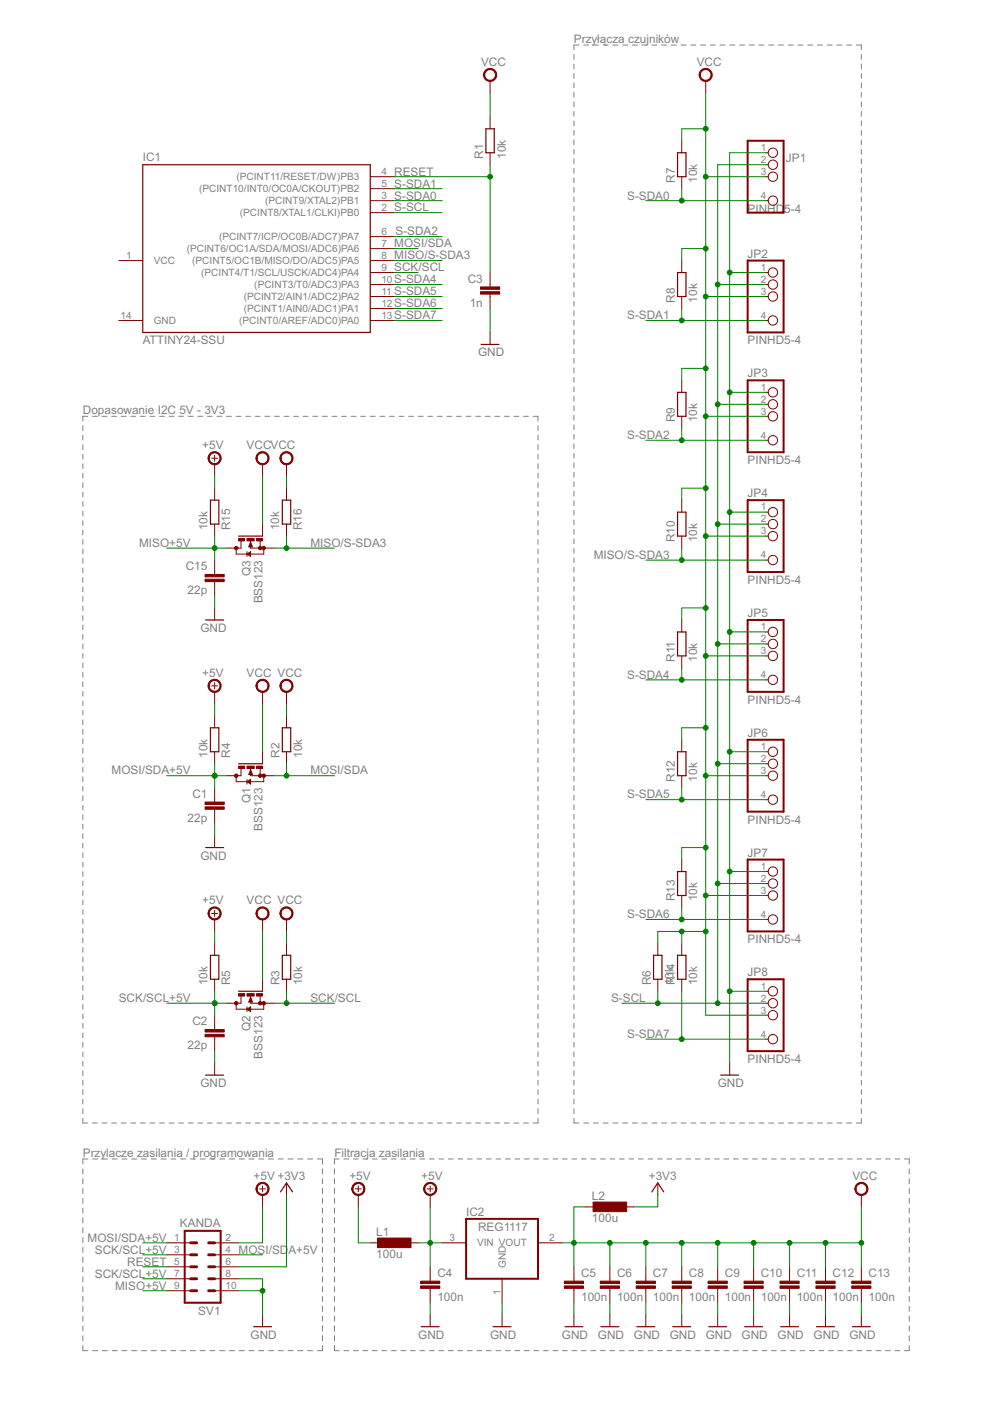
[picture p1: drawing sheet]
<svg xmlns="http://www.w3.org/2000/svg" width="210mm" height="297mm" viewBox="0 0 210 297" stroke-linecap="round" stroke-linejoin="round" font-family="sans-serif">
<defs><g id="words">
<g font-size="2.8" fill="#808080">
<text x="121.7" y="9">Przyłącza czujników</text>
<text x="102" y="14">VCC</text>
<text x="147.7" y="14">VCC</text>
<text x="30.3" y="34.2">IC1</text>
<text x="102.4" y="33.7" transform="rotate(-90 102.4 33.7)">R1</text>
<text x="107.2" y="33.7" transform="rotate(-90 107.2 33.7)">10k</text>
<text x="166.6" y="34.3">JP1</text>
<text x="83.6" y="37.2">RESET</text>
<text x="83.6" y="39.8">S-SDA1</text>
<text x="143" y="38.7" transform="rotate(-90 143 38.7)">R7</text>
<text x="147.8" y="38.7" transform="rotate(-90 147.8 38.7)">10k</text>
<text x="83.6" y="44.8">S-SCL</text>
<text x="83.6" y="42.3">S-SDA0</text>
<text x="133" y="42.3">S-SDA0</text>
<text x="158.5" y="45.1">PINHD5-4</text>
<text x="83.6" y="52.5">MOSI/SDA</text>
<text x="83.8" y="49.9">S-SDA2</text>
<text x="83.6" y="57.5">SCK/SCL</text>
<text x="83.6" y="55">MISO/S-SDA3</text>
<text x="99.2" y="60">C3</text>
<text x="158.5" y="54.6">JP2</text>
<text x="83.6" y="62.6">S-SDA5</text>
<text x="83.6" y="65.2">S-SDA6</text>
<text x="83.6" y="60.1">S-SDA4</text>
<text x="99.6" y="65">1n</text>
<text x="143" y="64.1" transform="rotate(-90 143 64.1)">R8</text>
<text x="147.8" y="64.1" transform="rotate(-90 147.8 64.1)">10k</text>
<text x="83.6" y="67.7">S-SDA7</text>
<text x="133" y="67.7">S-SDA1</text>
<text x="30.3" y="73">ATTINY24-SSU</text>
<text x="101.4" y="75.6">GND</text>
<text x="158.5" y="73">PINHD5-4</text>
<text x="158.5" y="80">JP3</text>
<text x="17.6" y="87.8">Dopasowanie I2C 5V - 3V3</text>
<text x="143" y="89.5" transform="rotate(-90 143 89.5)">R9</text>
<text x="147.8" y="89.5" transform="rotate(-90 147.8 89.5)">10k</text>
<text x="42.9" y="95.3">+5V</text>
<text x="52.3" y="95.3">VCCVCC</text>
<text x="133" y="93.1">S-SDA2</text>
<text x="158.5" y="98.4">PINHD5-4</text>
<text x="158.5" y="105.4">JP4</text>
<text x="44" y="112.4" transform="rotate(-90 44 112.4)">10k</text>
<text x="48.8" y="112.4" transform="rotate(-90 48.8 112.4)">R15</text>
<text x="59.2" y="112.4" transform="rotate(-90 59.2 112.4)">10k</text>
<text x="64" y="112.4" transform="rotate(-90 64 112.4)">R16</text>
<text x="29.5" y="116">MISO+5V</text>
<text x="65.8" y="116">MISO/S-SDA3</text>
<text x="125.9" y="118.5">MISO/S-SDA3</text>
<text x="143" y="114.9" transform="rotate(-90 143 114.9)">R10</text>
<text x="147.8" y="114.9" transform="rotate(-90 147.8 114.9)">10k</text>
<text x="39.4" y="120.9">C15</text>
<text x="39.8" y="126">22p</text>
<text x="53.1" y="122.1" transform="rotate(-90 53.1 122.1)">Q3</text>
<text x="158.5" y="123.8">PINHD5-4</text>
<text x="55.7" y="128" transform="rotate(-90 55.7 128)">BSS123</text>
<text x="158.5" y="130.8">JP5</text>
<text x="42.5" y="134">GND</text>
<text x="42.9" y="143.5">+5V</text>
<text x="52.3" y="143.5">VCC VCC</text>
<text x="133" y="143.9">S-SDA4</text>
<text x="143" y="140.3" transform="rotate(-90 143 140.3)">R11</text>
<text x="147.8" y="140.3" transform="rotate(-90 147.8 140.3)">10k</text>
<text x="158.5" y="149.2">PINHD5-4</text>
<text x="44" y="160.6" transform="rotate(-90 44 160.6)">10k</text>
<text x="48.8" y="160.6" transform="rotate(-90 48.8 160.6)">R4</text>
<text x="59.2" y="160.6" transform="rotate(-90 59.2 160.6)">R2</text>
<text x="64" y="160.6" transform="rotate(-90 64 160.6)">10k</text>
<text x="158.5" y="156.2">JP6</text>
<text x="23.7" y="164.2">MOSI/SDA+5V</text>
<text x="65.8" y="164.2">MOSI/SDA</text>
<text x="143" y="165.7" transform="rotate(-90 143 165.7)">R12</text>
<text x="147.8" y="165.7" transform="rotate(-90 147.8 165.7)">10k</text>
<text x="40.8" y="169.2">C1</text>
<text x="53.1" y="170.3" transform="rotate(-90 53.1 170.3)">Q1</text>
<text x="133" y="169.3">S-SDA5</text>
<text x="39.8" y="174.2">22p</text>
<text x="55.7" y="176.2" transform="rotate(-90 55.7 176.2)">BSS123</text>
<text x="158.5" y="174.6">PINHD5-4</text>
<text x="42.5" y="182.2">GND</text>
<text x="158.5" y="181.6">JP7</text>
<text x="42.9" y="191.8">+5V</text>
<text x="52.3" y="191.8">VCC VCC</text>
<text x="143" y="191.1" transform="rotate(-90 143 191.1)">R13</text>
<text x="147.8" y="191.1" transform="rotate(-90 147.8 191.1)">10k</text>
<text x="133" y="194.7">S-SDA6</text>
<text x="158.5" y="200">PINHD5-4</text>
<text x="44" y="208.9" transform="rotate(-90 44 208.9)">10k</text>
<text x="48.8" y="208.9" transform="rotate(-90 48.8 208.9)">R5</text>
<text x="59.2" y="208.9" transform="rotate(-90 59.2 208.9)">R3</text>
<text x="64" y="208.9" transform="rotate(-90 64 208.9)">10k</text>
<text x="138" y="208.9" transform="rotate(-90 138 208.9)">R6</text>
<text x="142.8" y="208.9" transform="rotate(-90 142.8 208.9)">10k</text>
<text x="143" y="208.9" transform="rotate(-90 143 208.9)">R14</text>
<text x="147.8" y="208.9" transform="rotate(-90 147.8 208.9)">10k</text>
<text x="158.5" y="207">JP8</text>
<text x="25.2" y="212.5">SCK/SCL+5V</text>
<text x="65.8" y="212.5">SCK/SCL</text>
<text x="129.6" y="212.5">S-SCL</text>
<text x="40.8" y="217.4">C2</text>
<text x="53.1" y="218.6" transform="rotate(-90 53.1 218.6)">Q2</text>
<text x="133" y="220.1">S-SDA7</text>
<text x="39.8" y="222.5">22p</text>
<text x="55.7" y="224.5" transform="rotate(-90 55.7 224.5)">BSS123</text>
<text x="158.5" y="225.4">PINHD5-4</text>
<text x="42.5" y="230.5">GND</text>
<text x="152.2" y="230.5">GND</text>
<text x="17.6" y="245.2">Przylacze zasilania / programowania</text>
<text x="70.9" y="245.2">Filtracja zasilania</text>
<text x="53.8" y="250.2">+5V +3V3</text>
<text x="74.1" y="250.2">+5V</text>
<text x="89.3" y="250.2">+5V</text>
<text x="137.6" y="250.2">+3V3</text>
<text x="180.7" y="250.2">VCC</text>
<text x="98.8" y="257.8">IC2</text>
<text x="125.5" y="254.4">L2</text>
<text x="18.6" y="263.3">MOSI/SDA+5V</text>
<text x="38.2" y="260.2">KANDA</text>
<text x="79.8" y="262">L1</text>
<text x="101.4" y="261">REG1117</text>
<text x="125.5" y="259.2">100u</text>
<text x="20.1" y="265.8">SCK/SCL+5V</text>
<text x="27" y="268.3">RESET</text>
<text x="50.6" y="265.8">MOSI/SD</text>
<text x="61.1" y="265.8">A+5V</text>
<text x="79.8" y="266.8">100u</text>
<text x="20.1" y="270.9">SCK/SCL+5V</text>
<text x="24.4" y="273.4">MISO+5V</text>
<text x="92.7" y="275.8">100n</text>
<text x="92.7" y="270.7">C4</text>
<text x="123.2" y="275.8">100n</text>
<text x="123.2" y="270.7">C5</text>
<text x="130.8" y="275.8">100n</text>
<text x="130.8" y="270.7">C6</text>
<text x="138.4" y="275.8">100n</text>
<text x="138.4" y="270.7">C7</text>
<text x="146.1" y="275.8">100n</text>
<text x="146.1" y="270.7">C8</text>
<text x="153.7" y="275.8">100n</text>
<text x="153.7" y="270.7">C9</text>
<text x="161.3" y="275.8">100n</text>
<text x="161.3" y="270.7">C10</text>
<text x="168.9" y="275.8">100n</text>
<text x="168.9" y="270.7">C11</text>
<text x="176.5" y="275.8">100n</text>
<text x="176.5" y="270.7">C12</text>
<text x="184.2" y="275.8">100n</text>
<text x="184.2" y="270.7">C13</text>
<text x="42" y="278.7">SV1</text>
<text x="53.1" y="283.8">GND</text>
<text x="88.7" y="283.8">GND</text>
<text x="103.9" y="283.8">GND</text>
<text x="119.1" y="283.8">GND</text>
<text x="126.8" y="283.8">GND</text>
<text x="134.4" y="283.8">GND</text>
<text x="142" y="283.8">GND</text>
<text x="149.6" y="283.8">GND</text>
<text x="157.2" y="283.8">GND</text>
<text x="164.9" y="283.8">GND</text>
<text x="172.5" y="283.8">GND</text>
<text x="180.1" y="283.8">GND</text>
</g>
<g font-size="2.4" fill="#808080">
<text x="161.3" y="32">1</text>
<text x="161.3" y="34.6">2</text>
<text x="42.2" y="40.8">(PCINT10/INT0/OC0A/CKOUT)PB2</text>
<text x="50.1" y="38.2">(PCINT11/RESET/DW)PB3</text>
<text x="80.9" y="37.1">4</text>
<text x="80.9" y="39.7">5</text>
<text x="161.3" y="37.1">3</text>
<text x="50.9" y="45.9">(PCINT8/XTAL1/CLKI)PB0</text>
<text x="56.2" y="43.3">(PCINT9/XTAL2)PB1</text>
<text x="80.9" y="42.2">3</text>
<text x="80.9" y="44.7">2</text>
<text x="161.3" y="42.2">4</text>
<text x="39.6" y="53.5">(PCINT6/OC1A/SDA/MOSI/ADC6)PA6</text>
<text x="46.4" y="50.9">(PCINT7/ICP/OC0B/ADC7)PA7</text>
<text x="80.9" y="49.8">6</text>
<text x="80.9" y="52.4">7</text>
<text x="26.7" y="54.9">1</text>
<text x="32.6" y="56">VCC</text>
<text x="40.7" y="56">(PCINT5/OC1B/MISO/DO/ADC5)PA5</text>
<text x="42.7" y="58.6">(PCINT4/T1/SCL/USCK/ADC4)PA4</text>
<text x="80.9" y="54.9">8</text>
<text x="80.9" y="57.4">9</text>
<text x="80.9" y="60">10</text>
<text x="161.3" y="57.4">1</text>
<text x="161.3" y="60">2</text>
<text x="51.7" y="63.6">(PCINT2/AIN1/ADC2)PA2</text>
<text x="53.9" y="61.1">(PCINT3/T0/ADC3)PA3</text>
<text x="80.9" y="62.5">11</text>
<text x="80.9" y="65.1">12</text>
<text x="161.3" y="62.5">3</text>
<text x="25.6" y="67.6">14</text>
<text x="32.6" y="68.7">GND</text>
<text x="50.7" y="68.7">(PCINT0/AREF/ADC0)PA0</text>
<text x="51.7" y="66.2">(PCINT1/AIN0/ADC1)PA1</text>
<text x="80.9" y="67.6">13</text>
<text x="161.3" y="67.6">4</text>
<text x="161.3" y="82.8">1</text>
<text x="161.3" y="85.4">2</text>
<text x="161.3" y="87.9">3</text>
<text x="161.3" y="93">4</text>
<text x="161.3" y="108.2">1</text>
<text x="161.3" y="110.8">2</text>
<text x="161.3" y="113.3">3</text>
<text x="161.3" y="118.4">4</text>
<text x="161.3" y="133.6">1</text>
<text x="161.3" y="136.2">2</text>
<text x="161.3" y="138.7">3</text>
<text x="161.3" y="143.8">4</text>
<text x="161.3" y="159">1</text>
<text x="161.3" y="161.6">2</text>
<text x="161.3" y="164.1">3</text>
<text x="161.3" y="169.2">4</text>
<text x="161.3" y="184.4">1</text>
<text x="161.3" y="187">2</text>
<text x="161.3" y="189.5">3</text>
<text x="161.3" y="194.6">4</text>
<text x="161.3" y="209.8">1</text>
<text x="161.3" y="212.4">2</text>
<text x="161.3" y="214.9">3</text>
<text x="161.3" y="220">4</text>
<text x="36.9" y="263.2">1</text>
<text x="47.8" y="263.2">2</text>
<text x="95.3" y="263.2">3</text>
<text x="116.4" y="263.2">2</text>
<text x="36.9" y="265.7">3</text>
<text x="36.9" y="268.2">5</text>
<text x="47.8" y="265.7">4</text>
<text x="47.8" y="268.2">6</text>
<text x="101.2" y="264.3">VIN VOUT</text>
<text x="107.2" y="268.8" transform="rotate(-90 107.2 268.8)">GND</text>
<text x="36.9" y="270.8">7</text>
<text x="36.9" y="273.3">9</text>
<text x="47.8" y="270.8">8</text>
<text x="47.8" y="273.3">10</text>
<text x="106.1" y="274.6" transform="rotate(-90 106.1 274.6)">1</text>
</g>
</g></defs>
<g fill="none" stroke="#808080" stroke-width=".21">
<path d="M121.7 11.6v1M121.7 13.6v1M121.7 15.6v1M121.7 17.6v1M121.7 19.6v1M122.7 9.5h-1v1M123.8 9.5h1M125.8 9.5h1.1M127.9 9.5h1M129.9 9.5h1.1M132 9.5h1.1M134.1 9.5h1"/>
<path d="M136.1 9.5h1.1M138.2 9.5h1.1M140.3 9.5h1M142.3 9.5h1.1M144.4 9.5h1.1M146.5 9.5h1M148.5 9.5h1.1M150.6 9.5h1.1M152.7 9.5h1M154.7 9.5h1.1M156.8 9.5h1.1M158.9 9.5h1"/>
<path d="M160.9 9.5h1.1M163 9.5h1M165.1 9.5h1M167.1 9.5h1.1M169.2 9.5h1M171.2 9.5h1.1M173.3 9.5h1.1M175.4 9.5h1M177.4 9.5h1.1M179.5 9.5h1.1M181.6 9.5h1v1M182.6 11.6v1"/>
<path d="M182.6 13.6v1M182.6 15.6v1M182.6 17.6v1M182.6 19.6v1M121.7 21.6v1M121.7 23.6v1M121.7 25.7v1M121.7 27.7v1M121.7 29.7v1M121.7 31.7v1M121.7 33.7v1M121.7 35.7v1"/>
<path d="M121.7 37.7v1M121.7 39.8v1M182.6 21.6v1M182.6 23.6v1M182.6 25.7v1M182.6 27.7v1M182.6 29.7v1M182.6 31.7v1M182.6 33.7v1M182.6 35.7v1M182.6 37.7v1M182.6 39.8v1"/>
<path d="M121.7 41.8v1M121.7 43.8v1M121.7 45.8v1M121.7 47.8v1M121.7 49.8v1M121.7 51.8v1M121.7 53.8v1.1M121.7 55.9v1M121.7 57.9v1M121.7 59.9v1M182.6 41.8v1M182.6 43.8v1"/>
<path d="M182.6 45.8v1M182.6 47.8v1M182.6 49.8v1M182.6 51.8v1M182.6 53.8v1.1M182.6 55.9v1M182.6 57.9v1M182.6 59.9v1M121.7 61.9v1M121.7 63.9v1M121.7 65.9v1M121.7 67.9v1.1"/>
<path d="M121.7 70v1M121.7 72v1M121.7 74v1M121.7 76v1M121.7 78v1M182.6 61.9v1M182.6 63.9v1M182.6 65.9v1M182.6 67.9v1.1M182.6 70v1M182.6 72v1M182.6 74v1"/>
<path d="M182.6 76v1M182.6 78v1M17.6 90.3v1M17.6 92.3v1M17.6 94.3v1M17.6 96.3v1M17.6 98.3v1M18.6 88.3h-1v1M19.6 88.3h1M21.6 88.3h1.1M23.7 88.3h1M25.7 88.3h1"/>
<path d="M27.7 88.3h1.1M29.8 88.3h1M31.8 88.3h1M33.8 88.3h1M35.9 88.3h1M37.9 88.3h1M39.9 88.3h1M42 88.3h1M44 88.3h1M46 88.3h1M48 88.3h1.1M50.1 88.3h1"/>
<path d="M52.1 88.3h1M54.1 88.3h1.1M56.2 88.3h1M58.2 88.3h1M60.2 88.3h1.1M62.3 88.3h1M64.3 88.3h1M66.3 88.3h1.1M68.3 88.3h1.1M70.4 88.3h1M72.4 88.3h1M74.4 88.3h1.1"/>
<path d="M76.5 88.3h1M78.5 88.3h1M80.5 88.3h1.1M82.6 88.3h1M84.6 88.3h1M86.6 88.3h1.1M88.7 88.3h1M90.7 88.3h1M92.7 88.3h1M94.8 88.3h1M96.8 88.3h1M98.8 88.3h1"/>
<path d="M100.9 88.3h1M102.9 88.3h1M104.9 88.3h1M106.9 88.3h1.1M109 88.3h1M111 88.3h1M113 88.3h1.1v1M114.1 90.3v1M114.1 92.3v1M114.1 94.3v1M114.1 96.3v1M114.1 98.3v1"/>
<path d="M121.7 80v1M121.7 82v1.1M121.7 84.1v1M121.7 86.1v1M121.7 88.1v1M121.7 90.1v1M121.7 92.1v1M121.7 94.1v1M121.7 96.1v1M121.7 98.1v1.1M182.6 80v1M182.6 82v1.1"/>
<path d="M182.6 84.1v1M182.6 86.1v1M182.6 88.1v1M182.6 90.1v1M182.6 92.1v1M182.6 94.1v1M182.6 96.1v1M182.6 98.1v1.1M17.6 100.3v1M17.6 102.3v1.1M17.6 104.4v1M17.6 106.4v1"/>
<path d="M17.6 108.4v1M17.6 110.4v1M17.6 112.4v1M17.6 114.4v1M17.6 116.4v1M17.6 118.4v1M114.1 100.3v1M114.1 102.3v1.1M114.1 104.4v1M114.1 106.4v1M114.1 108.4v1M114.1 110.4v1"/>
<path d="M114.1 112.4v1M114.1 114.4v1M114.1 116.4v1M114.1 118.4v1M121.7 100.2v1M121.7 102.2v1M121.7 104.2v1M121.7 106.2v1M121.7 108.2v1M121.7 110.2v1M121.7 112.2v1.1M121.7 114.3v1"/>
<path d="M121.7 116.3v1M121.7 118.3v1M182.6 100.2v1M182.6 102.2v1M182.6 104.2v1M182.6 106.2v1M182.6 108.2v1M182.6 110.2v1M182.6 112.2v1.1M182.6 114.3v1M182.6 116.3v1M182.6 118.3v1"/>
<path d="M17.6 120.4v1.1M17.6 122.4v1.1M17.6 124.5v1M17.6 126.5v1M17.6 128.5v1M17.6 130.5v1M17.6 132.5v1M17.6 134.5v1M17.6 136.5v1M17.6 138.6v1M114.1 120.4v1.1M114.1 122.4v1.1"/>
<path d="M114.1 124.5v1M114.1 126.5v1M114.1 128.5v1M114.1 130.5v1M114.1 132.5v1M114.1 134.5v1M114.1 136.5v1M114.1 138.6v1M121.7 120.3v1M121.7 122.3v1M121.7 124.3v1M121.7 126.3v1.1"/>
<path d="M121.7 128.4v1M121.7 130.4v1M121.7 132.4v1M121.7 134.4v1M121.7 136.4v1M121.7 138.4v1M182.6 120.3v1M182.6 122.3v1M182.6 124.3v1M182.6 126.3v1.1M182.6 128.4v1M182.6 130.4v1"/>
<path d="M182.6 132.4v1M182.6 134.4v1M182.6 136.4v1M182.6 138.4v1M17.6 140.6v1M17.6 142.6v1M17.6 144.6v1M17.6 146.6v1M17.6 148.6v1M17.6 150.6v1M17.6 152.6v1M17.6 154.6v1.1"/>
<path d="M17.6 156.7v1M17.6 158.7v1M114.1 140.6v1M114.1 142.6v1M114.1 144.6v1M114.1 146.6v1M114.1 148.6v1M114.1 150.6v1M114.1 152.6v1M114.1 154.6v1.1M114.1 156.7v1M114.1 158.7v1"/>
<path d="M121.7 140.4v1.1M121.7 142.5v1M121.7 144.5v1M121.7 146.5v1M121.7 148.5v1M121.7 150.5v1M121.7 152.5v1M121.7 154.5v1.1M121.7 156.5v1.1M121.7 158.6v1M182.6 140.4v1.1M182.6 142.5v1"/>
<path d="M182.6 144.5v1M182.6 146.5v1M182.6 148.5v1M182.6 150.5v1M182.6 152.5v1M182.6 154.5v1.1M182.6 156.5v1.1M182.6 158.6v1M17.6 160.7v1M17.6 162.7v1M17.6 164.7v1M17.6 166.7v1"/>
<path d="M17.6 168.7v1M17.6 170.7v1M17.6 172.7v1.1M17.6 174.8v1M17.6 176.8v1M17.6 178.8v1M114.1 160.7v1M114.1 162.7v1M114.1 164.7v1M114.1 166.7v1M114.1 168.7v1M114.1 170.7v1"/>
<path d="M114.1 172.7v1.1M114.1 174.8v1M114.1 176.8v1M114.1 178.8v1M121.7 160.6v1M121.7 162.6v1M121.7 164.6v1M121.7 166.6v1M121.7 168.6v1.1M121.7 170.6v1.1M121.7 172.7v1M121.7 174.7v1"/>
<path d="M121.7 176.7v1M121.7 178.7v1M182.6 160.6v1M182.6 162.6v1M182.6 164.6v1M182.6 166.6v1M182.6 168.6v1.1M182.6 170.6v1.1M182.6 172.7v1M182.6 174.7v1M182.6 176.7v1M182.6 178.7v1"/>
<path d="M17.6 180.8v1M17.6 182.8v1M17.6 184.8v1M17.6 186.8v1M17.6 188.8v1M17.6 190.8v1.1M17.6 192.8v1.1M17.6 194.9v1M17.6 196.9v1M17.6 198.9v1M114.1 180.8v1M114.1 182.8v1"/>
<path d="M114.1 184.8v1M114.1 186.8v1M114.1 188.8v1M114.1 190.8v1.1M114.1 192.8v1.1M114.1 194.9v1M114.1 196.9v1M114.1 198.9v1M121.7 180.7v1M121.7 182.7v1M121.7 184.7v1.1M121.7 186.8v1"/>
<path d="M121.7 188.8v1M121.7 190.8v1M121.7 192.8v1M121.7 194.8v1M121.7 196.8v1M121.7 198.8v1.1M182.6 180.7v1M182.6 182.7v1M182.6 184.7v1.1M182.6 186.8v1M182.6 188.8v1M182.6 190.8v1"/>
<path d="M182.6 192.8v1M182.6 194.8v1M182.6 196.8v1M182.6 198.8v1.1M17.6 200.9v1M17.6 202.9v1M17.6 204.9v1M17.6 206.9v1M17.6 208.9v1.1M17.6 210.9v1.1M17.6 213v1M17.6 215v1"/>
<path d="M17.6 217v1M17.6 219v1M114.1 200.9v1M114.1 202.9v1M114.1 204.9v1M114.1 206.9v1M114.1 208.9v1.1M114.1 210.9v1.1M114.1 213v1M114.1 215v1M114.1 217v1M114.1 219v1"/>
<path d="M121.7 200.9v1M121.7 202.9v1M121.7 204.9v1M121.7 206.9v1M121.7 208.9v1M121.7 210.9v1M121.7 212.9v1.1M121.7 214.9v1.1M121.7 217v1M121.7 219v1M182.6 200.9v1M182.6 202.9v1"/>
<path d="M182.6 204.9v1M182.6 206.9v1M182.6 208.9v1M182.6 210.9v1M182.6 212.9v1.1M182.6 214.9v1.1M182.6 217v1M182.6 219v1M17.6 221v1M17.6 223v1M17.6 225v1M17.6 227v1"/>
<path d="M17.6 229v1.1M17.6 231.1v1M17.6 233.1v1M17.6 235.1v1M17.6 237.1v1h1M19.6 238.1h1M21.6 238.1h1.1M23.7 238.1h1M25.7 238.1h1M27.7 238.1h1.1M29.8 238.1h1M31.8 238.1h1"/>
<path d="M33.8 238.1h1M35.9 238.1h1M37.9 238.1h1M39.9 238.1h1M42 238.1h1M44 238.1h1M46 238.1h1M48 238.1h1.1M50.1 238.1h1M52.1 238.1h1M54.1 238.1h1.1M56.2 238.1h1"/>
<path d="M58.2 238.1h1M60.2 238.1h1.1M62.3 238.1h1M64.3 238.1h1M66.3 238.1h1.1M68.3 238.1h1.1M70.4 238.1h1M72.4 238.1h1M74.4 238.1h1.1M76.5 238.1h1M78.5 238.1h1M80.5 238.1h1.1"/>
<path d="M82.6 238.1h1M84.6 238.1h1M86.6 238.1h1.1M88.7 238.1h1M90.7 238.1h1M92.7 238.1h1M94.8 238.1h1M96.8 238.1h1M98.8 238.1h1M100.9 238.1h1M102.9 238.1h1M104.9 238.1h1"/>
<path d="M106.9 238.1h1.1M109 238.1h1M111 238.1h1M114.1 221v1M114.1 223v1M114.1 225v1M114.1 227v1M114.1 229v1.1M114.1 231.1v1M114.1 233.1v1M114.1 235.1v1M114.1 237.1v1h-1.1"/>
<path d="M121.7 237.1v1h1M121.7 221v1M121.7 223v1M121.7 225v1M121.7 227v1M121.7 229v1.1M121.7 231.1v1M121.7 233.1v1M121.7 235.1v1M123.8 238.1h1M125.8 238.1h1.1M127.9 238.1h1"/>
<path d="M129.9 238.1h1.1M132 238.1h1.1M134.1 238.1h1M136.1 238.1h1.1M138.2 238.1h1.1M140.3 238.1h1M142.3 238.1h1.1M144.4 238.1h1.1M146.5 238.1h1M148.5 238.1h1.1M150.6 238.1h1.1M152.7 238.1h1"/>
<path d="M154.7 238.1h1.1M156.8 238.1h1.1M158.9 238.1h1M160.9 238.1h1.1M163 238.1h1M165.1 238.1h1M167.1 238.1h1.1M169.2 238.1h1M171.2 238.1h1.1M173.3 238.1h1.1M175.4 238.1h1M177.4 238.1h1.1"/>
<path d="M179.5 238.1h1.1M182.6 237.1v1h-1M182.6 221v1M182.6 223v1M182.6 225v1M182.6 227v1M182.6 229v1.1M182.6 231.1v1M182.6 233.1v1M182.6 235.1v1M17.6 247.8v1.1M17.6 249.9v1.1"/>
<path d="M17.6 252v1M17.6 254.1v1M17.6 256.1v1.1M17.6 258.2v1.1M18.6 245.7h-1v1.1M19.6 245.7h1.1M21.7 245.7h1.1M23.8 245.7h1M25.8 245.7h1.1M27.9 245.7h1.1M30 245.7h1.1M32.1 245.7h1"/>
<path d="M34.1 245.7h1.1M36.2 245.7h1.1M38.3 245.7h1M40.4 245.7h1M42.4 245.7h1.1M44.5 245.7h1.1M46.6 245.7h1M48.6 245.7h1.1M50.7 245.7h1.1M52.8 245.7h1M54.9 245.7h1M56.9 245.7h1.1"/>
<path d="M59 245.7h1.1M61.1 245.7h1M63.1 245.7h1.1M65.2 245.7h1.1M67.3 245.7h1.1v1.1M68.4 247.8v1.1M68.4 249.9v1.1M68.4 252v1M68.4 254.1v1M68.4 256.1v1.1M68.4 258.2v1.1M70.9 247.8v1.1"/>
<path d="M70.9 249.9v1.1M70.9 252v1M70.9 254.1v1M70.9 256.1v1.1M70.9 258.2v1.1M71.9 245.7h-1v1.1M72.9 245.7h1M74.9 245.7h1M76.9 245.7h1.1M79 245.7h1M81 245.7h1M83 245.7h1"/>
<path d="M85 245.7h1M87 245.7h1M89 245.7h1M91 245.7h1.1M93.1 245.7h1M95.1 245.7h1M97.1 245.7h1M99.1 245.7h1M101.1 245.7h1M103.1 245.7h1M105.2 245.7h1M107.2 245.7h1"/>
<path d="M109.2 245.7h1M111.2 245.7h1M113.2 245.7h1M115.2 245.7h1M117.2 245.7h1.1M119.3 245.7h1M121.3 245.7h1M123.3 245.7h1M125.3 245.7h1M127.3 245.7h1M129.3 245.7h1M131.3 245.7h1.1"/>
<path d="M133.3 245.7h1.1M135.4 245.7h1M137.4 245.7h1M139.4 245.7h1M141.4 245.7h1M143.4 245.7h1M145.4 245.7h1.1M147.4 245.7h1.1M149.5 245.7h1M151.5 245.7h1M153.5 245.7h1M155.5 245.7h1"/>
<path d="M157.5 245.7h1M159.6 245.7h.9M161.6 245.7h1M163.6 245.7h1M165.6 245.7h1M167.6 245.7h1M169.6 245.7h1M171.6 245.7h1.1M173.7 245.7h1M175.7 245.7h1M177.7 245.7h1M179.7 245.7h1"/>
<path d="M181.7 245.7h1M183.7 245.7h1M185.7 245.7h1.1M187.7 245.7h1.1M189.8 245.7h1M191.8 245.7h1v1.1M192.8 247.8v1.1M192.8 249.9v1.1M192.8 252v1M192.8 254.1v1M192.8 256.1v1.1M192.8 258.2v1.1"/>
<path d="M17.6 260.3v1.1M17.6 262.4v1.1M17.6 264.5v1M17.6 266.6v1M17.6 268.6v1.1M17.6 270.7v1.1M17.6 272.8v1.1M17.6 274.9v1M17.6 276.9v1.1M17.6 279v1.1M68.4 260.3v1.1M68.4 262.4v1.1"/>
<path d="M68.4 264.5v1M68.4 266.6v1M68.4 268.6v1.1M68.4 270.7v1.1M68.4 272.8v1.1M68.4 274.9v1M68.4 276.9v1.1M68.4 279v1.1M70.9 260.3v1.1M70.9 262.4v1.1M70.9 264.5v1M70.9 266.6v1"/>
<path d="M70.9 268.6v1.1M70.9 270.7v1.1M70.9 272.8v1.1M70.9 274.9v1M70.9 276.9v1.1M70.9 279v1.1M192.8 260.3v1.1M192.8 262.4v1.1M192.8 264.5v1M192.8 266.6v1M192.8 268.6v1.1M192.8 270.7v1.1"/>
<path d="M192.8 272.8v1.1M192.8 274.9v1M192.8 276.9v1.1M192.8 279v1.1M17.6 285.3v1.1h1M17.6 281.1v1.1M17.6 283.2v1.1M19.6 286.4h1.1M21.7 286.4h1.1M23.8 286.4h1M25.8 286.4h1.1M27.9 286.4h1.1"/>
<path d="M30 286.4h1.1M32.1 286.4h1M34.1 286.4h1.1M36.2 286.4h1.1M38.3 286.4h1M40.4 286.4h1M42.4 286.4h1.1M44.5 286.4h1.1M46.6 286.4h1M48.6 286.4h1.1M50.7 286.4h1.1M52.8 286.4h1"/>
<path d="M54.9 286.4h1M56.9 286.4h1.1M59 286.4h1.1M61.1 286.4h1M63.1 286.4h1.1M65.2 286.4h1.1M68.4 281.1v1.1M68.4 283.2v1.1M68.4 285.3v1.1h-1.1M70.9 285.3v1.1h1M70.9 281.1v1.1M70.9 283.2v1.1"/>
<path d="M72.9 286.4h1M74.9 286.4h1M76.9 286.4h1.1M79 286.4h1M81 286.4h1M83 286.4h1M85 286.4h1M87 286.4h1M89 286.4h1M91 286.4h1.1M93.1 286.4h1M95.1 286.4h1"/>
<path d="M97.1 286.4h1M99.1 286.4h1M101.1 286.4h1M103.1 286.4h1M105.2 286.4h1M107.2 286.4h1M109.2 286.4h1M111.2 286.4h1M113.2 286.4h1M115.2 286.4h1M117.2 286.4h1.1M119.3 286.4h1"/>
<path d="M121.3 286.4h1M123.3 286.4h1M125.3 286.4h1M127.3 286.4h1M129.3 286.4h1M131.3 286.4h1.1M133.3 286.4h1.1M135.4 286.4h1M137.4 286.4h1M139.4 286.4h1M141.4 286.4h1M143.4 286.4h1"/>
<path d="M145.4 286.4h1.1M147.4 286.4h1.1M149.5 286.4h1M151.5 286.4h1M153.5 286.4h1M155.5 286.4h1M157.5 286.4h1M159.6 286.4h.9M161.6 286.4h1M163.6 286.4h1M165.6 286.4h1M167.6 286.4h1"/>
<path d="M169.6 286.4h1M171.6 286.4h1.1M173.7 286.4h1M175.7 286.4h1M177.7 286.4h1M179.7 286.4h1M181.7 286.4h1M183.7 286.4h1M185.7 286.4h1.1M187.7 286.4h1.1M189.8 286.4h1M192.8 285.3v1.1h-1"/>
<path d="M192.8 281.1v1.1M192.8 283.2v1.1"/>
</g>
<g fill="none" stroke="#800000" stroke-width=".25">
<path d="M30.3 34.9h48.2v35.6h-48.2zM103 27.3h1.8v5.1h-1.8zM143.7 32.4h1.7v5.1h-1.7zM143.7 57.8h1.7v5.1h-1.7zM102 73h3.8M143.7 83.2h1.7v5.1h-1.7zM44.6 106h1.8v5.1h-1.8zM50.6 113.7h5.1M52.6 117.5l.4-.3v.5zM53.1 115.2l.3 .6h-.5l.2-.5M59.9 106h1.7v5.1h-1.7zM143.7 108.6h1.7v5.1h-1.7z"/>
<path d="M43.6 131.4h3.8M143.7 134h1.7v5.1h-1.7zM44.6 154.3h1.8v5.1h-1.8zM59.9 154.3h1.7v5.1h-1.7zM143.7 159.4h1.7v5.1h-1.7zM43.6 179.7h3.8M50.6 161.9h5.1M52.6 165.7l.4-.2v.5zM53.1 163.4l.3 .7h-.5l.2-.5M143.7 184.8h1.7v5.1h-1.7zM44.6 202.5h1.8v5.1h-1.8zM50.6 210.2h5.1"/>
<path d="M52.6 214l.4-.3v.5zM53.1 211.7l.3 .6h-.5l.2-.5M59.9 202.5h1.7v5.1h-1.7zM138.6 202.5h1.8v5.1h-1.8zM143.7 202.5h1.7v5.1h-1.7zM43.6 227.9h3.8M152.8 227.9h3.8M59.5 252.7l1.2-1.9 1.3 1.9M138.2 252.7l1.3-1.9 1.2 1.9M53.8 281.3h3.8M89.3 281.3h3.8M104.5 281.3h3.9"/>
<path d="M119.8 281.3h3.8M127.4 281.3h3.8M135 281.3h3.8M142.6 281.3h3.9M150.3 281.3h3.8M157.9 281.3h3.8M165.5 281.3h3.8M173.1 281.3h3.8M180.7 281.3h3.8"/>
</g>
<g fill="none" stroke="#800000" stroke-width=".21">
<path d="M103.9 17.2v2.5M149.6 17.2v2.5M78.5 37.5h5.1M103.9 24.8v2.5M103.9 32.4v2.5M144.5 29.8v2.6M144.5 37.5v2.5M162.3 37.5h.6M162.3 32.4h.6M162.3 34.9h.6M25.2 55.2h5.1M78.5 55.2h5.1"/>
<path d="M78.5 50.2h5.1M78.5 52.7h5.1M78.5 57.8h5.1M78.5 40h5.1M78.5 42.5h5.1M78.5 45.1h5.1M103.9 57.8v3M144.5 55.2v2.6M162.3 57.8h.6M162.3 42.5h.6M25.2 67.9h5.1M78.5 67.9h5.1"/>
<path d="M78.5 60.3h5.1M78.5 62.9h5.1M78.5 65.4h5.1M103.9 62.4v3M103.9 70.5v2.5M144.5 62.9v2.5M162.3 67.9h.6M162.3 60.3h.6M162.3 62.9h.6M44.9 97.2h1.2M45.5 96.5v1.3M45.5 98.4v2.6"/>
<path d="M55.7 98.4v2.6M60.7 98.4v2.6M144.5 80.6v2.6M144.5 88.3v2.5M162.3 83.2h.6M162.3 85.7h.6M162.3 88.3h.6M162.3 93.3h.6M45.5 103.5v2.5M45.5 111.1v2.6M45.5 118.7v3.1M50.1 116.2v1.3h5.8v-1.3"/>
<path d="M51.1 114.7v1.5h-3.1M52.4 117.5l.7-.5v1zM52.4 117v1M53.1 114.7v1.5h5.1M53.1 114.9l.4 1.1h-.8zM55.2 114.7v1.5M55.7 111.1v2.6M60.7 103.5v2.5M60.7 111.1v2.6M144.5 106v2.6M144.5 113.7v2.5M162.3 108.6h.6"/>
<path d="M162.3 111.1h.6M162.3 113.7h.6M162.3 118.7h.6M45.5 123.3v3.1M45.5 128.9v2.5M144.5 131.4v2.6M144.5 139.1v2.5M162.3 134h.6M162.3 136.5h.6M162.3 139.1h.6M44.9 145.4h1.2M45.5 144.8v1.2"/>
<path d="M45.5 146.7v2.5M45.5 151.8v2.5M45.5 159.4v2.5M55.7 146.7v2.5M55.7 159.4v2.5M60.7 146.7v2.5M60.7 151.8v2.5M60.7 159.4v2.5M144.5 156.8v2.6M162.3 144.1h.6M162.3 159.4h.6M45.5 167v3.1"/>
<path d="M45.5 171.6v3M45.5 177.2v2.5M50.1 164.5v1.2h5.8v-1.2M51.1 162.9v1.6h-3.1M52.4 165.7l.7-.5v1zM52.4 165.2v1M53.1 163.2l.4 1h-.8zM53.1 162.9v1.6h5.1M55.2 162.9v1.6M144.5 164.5v2.5M162.3 164.5h.6M162.3 161.9h.6"/>
<path d="M162.3 169.5h.6M44.9 193.7h1.2M45.5 193v1.3M45.5 194.9v2.6M55.7 194.9v2.6M60.7 194.9v2.6M144.5 182.2v2.6M144.5 189.9v2.5M162.3 184.8h.6M162.3 187.3h.6M162.3 189.9h.6M162.3 194.9h.6"/>
<path d="M45.5 200v2.5M45.5 207.6v2.6M45.5 215.2v3.1M45.5 219.8v3.1M50.1 212.7v1.3h5.8v-1.3M51.1 211.2v1.5h-3.1M52.4 214l.7-.5v1zM52.4 213.5v1M53.1 211.2v1.5h5.1M53.1 211.4l.4 1h-.8zM55.2 211.2v1.5M55.7 207.6v2.6"/>
<path d="M60.7 200v2.5M60.7 207.6v2.6M139.5 200v2.5M139.5 207.6v2.6M144.5 200v2.5M144.5 207.6v2.6M162.3 212.7h.6M162.3 210.2h.6M162.3 215.2h.6M45.5 225.4v2.5M154.7 225.4v2.5M162.3 220.3h.6"/>
<path d="M55 252.1h1.3M55.7 251.4v1.3M55.7 253.3v2.6M60.7 250.8v2.5M75.3 252.1h1.3M76 251.4v1.3M76 253.3v2.6M90.6 252.1h1.2M91.2 251.4v1.3M91.2 253.3v2.6M124.2 255.9h2.6M131.8 255.9h2.6"/>
<path d="M139.5 250.8v2.5M182.6 253.3v2.6M35.3 263.5h5.1M35.3 266h5.1M35.3 268.6h5.1M35.3 271.1h5.1M35.3 273.7h5.1M45.5 263.5h5.1M45.5 266h5.1M45.5 268.6h5.1M45.5 271.1h5.1M45.5 273.7h5.1"/>
<path d="M55.7 278.7v2.6M78.5 263.5h2.5M86.1 263.5h2.6M91.2 268.6v3M91.2 273.2v3M91.2 278.7v2.6M93.7 263.5h5.1M106.4 271.1v5.1M106.4 278.7v2.6M114.1 263.5h5M121.7 268.6v3M121.7 273.2v3"/>
<path d="M121.7 278.7v2.6M129.3 268.6v3M129.3 273.2v3M129.3 278.7v2.6M136.9 268.6v3M136.9 273.2v3M136.9 278.7v2.6M144.5 268.6v3M144.5 273.2v3M144.5 278.7v2.6M152.2 268.6v3M152.2 273.2v3"/>
<path d="M152.2 278.7v2.6M159.8 268.6v3M159.8 273.2v3M159.8 278.7v2.6M167.4 268.6v3M167.4 273.2v3M167.4 278.7v2.6M175 268.6v3M175 273.2v3M175 278.7v2.6M182.6 268.6v3M182.6 273.2v3"/>
<path d="M182.6 278.7v2.6"/>
<circle cx="163.9" cy="37.5" r=".99"/>
<circle cx="163.9" cy="34.9" r=".99"/>
<circle cx="163.9" cy="32.4" r=".99"/>
<circle cx="163.9" cy="42.5" r=".99"/>
<circle cx="163.9" cy="57.8" r=".99"/>
<circle cx="163.9" cy="60.3" r=".99"/>
<circle cx="163.9" cy="62.9" r=".99"/>
<circle cx="163.9" cy="67.9" r=".99"/>
<circle cx="163.9" cy="88.3" r=".99"/>
<circle cx="163.9" cy="93.3" r=".99"/>
<circle cx="163.9" cy="83.2" r=".99"/>
<circle cx="163.9" cy="85.7" r=".99"/>
<circle cx="163.9" cy="118.7" r=".99"/>
<circle cx="163.9" cy="108.6" r=".99"/>
<circle cx="163.9" cy="113.7" r=".99"/>
<circle cx="163.9" cy="111.1" r=".99"/>
<circle cx="163.9" cy="134" r=".99"/>
<circle cx="163.9" cy="136.5" r=".99"/>
<circle cx="163.9" cy="139.1" r=".99"/>
<circle cx="163.9" cy="144.1" r=".99"/>
<circle cx="163.9" cy="159.4" r=".99"/>
<circle cx="163.9" cy="161.9" r=".99"/>
<circle cx="163.9" cy="164.5" r=".99"/>
<circle cx="163.9" cy="169.5" r=".99"/>
<circle cx="163.9" cy="184.8" r=".99"/>
<circle cx="163.9" cy="187.3" r=".99"/>
<circle cx="163.9" cy="189.9" r=".99"/>
<circle cx="163.9" cy="194.9" r=".99"/>
<circle cx="163.9" cy="215.2" r=".99"/>
<circle cx="163.9" cy="210.2" r=".99"/>
<circle cx="163.9" cy="212.7" r=".99"/>
<circle cx="163.9" cy="220.3" r=".99"/>
</g>
<path d="M158.5 29.8h7.6v15.3h-7.6zM158.5 55.2h7.6v15.3h-7.6zM158.5 80.6h7.6v15.3h-7.6zM158.5 106h7.6v15.3h-7.6zM158.5 131.4h7.6v15.3h-7.6zM158.5 156.8h7.6v15.3h-7.6zM158.5 182.2h7.6v15.3h-7.6zM158.5 207.6h7.6v15.3h-7.6zM98.8 258.4h15.3v12.7h-15.3zM39.2 261h7.6v15.2h-7.6z" fill="none" stroke="#800000" stroke-width=".42"/>
<path d="M40.4 273.7h1.3M40.4 271.1h1.3M40.4 268.6h1.3M40.4 266h1.3M40.4 263.5h1.3M44.2 273.7h1.3M44.2 271.1h1.3M44.2 268.6h1.3M44.2 266h1.3M44.2 263.5h1.3" fill="none" stroke="#800000" stroke-width=".61"/>
<g fill="#800000" stroke="#800000" stroke-width=".21">
<path d="M89.2 272.6h4v.6h-4z"/>
<path d="M89.2 271.6h4v.5h-4z"/>
<path d="M80 262.5h7.1v2h-7.1z"/>
<path d="M119.7 272.6h4v.6h-4z"/>
<path d="M119.7 271.6h4v.5h-4z"/>
<path d="M127.3 272.6h4v.6h-4z"/>
<path d="M127.3 271.6h4v.5h-4z"/>
<path d="M43.5 171.1h4v.5h-4z"/>
<path d="M43.5 170.1h4v.5h-4z"/>
<path d="M43.5 219.3h4v.5h-4z"/>
<path d="M43.5 218.3h4v.5h-4z"/>
<path d="M101.9 61.8h4v.6h-4z"/>
<path d="M101.9 60.8h4v.5h-4z"/>
<path d="M134.9 272.6h4.1v.6h-4.1z"/>
<path d="M134.9 271.6h4.1v.5h-4.1z"/>
<path d="M142.5 272.6h4.1v.6h-4.1z"/>
<path d="M142.5 271.6h4.1v.5h-4.1z"/>
<path d="M150.1 272.6h4.1v.6h-4.1z"/>
<path d="M150.1 271.6h4.1v.5h-4.1z"/>
<path d="M157.8 272.6h4v.6h-4z"/>
<path d="M157.8 271.6h4v.5h-4z"/>
<path d="M165.4 272.6h4v.6h-4z"/>
<path d="M165.4 271.6h4v.5h-4z"/>
<path d="M173 272.6h4.1v.6h-4.1z"/>
<path d="M173 271.6h4.1v.5h-4.1z"/>
<path d="M180.6 272.6h4.1v.6h-4.1z"/>
<path d="M180.6 271.6h4.1v.5h-4.1z"/>
<path d="M125.8 254.9h7.1v2h-7.1z"/>
<path d="M50.6 162.4h1.3v.5h-1.3z"/>
<path d="M54.4 162.4h1.3v.5h-1.3z"/>
<path d="M52.4 162.4h1.5v.5h-1.5z"/>
<path d="M50.6 210.7h1.3v.5h-1.3z"/>
<path d="M54.4 210.7h1.3v.5h-1.3z"/>
<path d="M52.4 210.7h1.5v.5h-1.5z"/>
<path d="M50.6 114.2h1.3v.5h-1.3z"/>
<path d="M54.4 114.2h1.3v.5h-1.3z"/>
<path d="M52.4 114.2h1.5v.5h-1.5z"/>
<path d="M43.5 122.8h4v.5h-4z"/>
<path d="M43.5 121.8h4v.5h-4z"/>
</g>
<g fill="#800000" stroke="#800000" stroke-width=".21">
<path d="M181.6 251.1a1.4 1.4 0 0 1 2.2 .2 1.4 1.4 0 0 1-.8 2.1 1.4 1.4 0 0 1-1.7-1.3h.2a1.14 1.14 0 0 1 1.7-1 1.14 1.14 0 0 1 .1 2 1.14 1.14 0 0 1-1.8-.7v-.3h-.2z" fill-rule="evenodd"/>
<path d="M54.7 251.1a1.39 1.39 0 0 1 2.2 .3 1.39 1.39 0 0 1-.9 2 1.39 1.39 0 0 1-1.7-1.3h.2a1.14 1.14 0 0 1 1.7-1 1.14 1.14 0 0 1 .1 2 1.14 1.14 0 0 1-1.8-.7v-.3h-.2z" fill-rule="evenodd"/>
<path d="M75 251.1a1.4 1.4 0 0 1 2.2 .3 1.4 1.4 0 0 1-.9 2 1.4 1.4 0 0 1-1.7-1.3h.2a1.15 1.15 0 0 1 1.6-1.1 1.15 1.15 0 0 1 .3 1.9 1.15 1.15 0 0 1-1.8-.5l-.1-.3h-.2z" fill-rule="evenodd"/>
<path d="M102.9 14.9a1.4 1.4 0 0 1 2.2 .3 1.4 1.4 0 0 1-.8 2 1.4 1.4 0 0 1-1.8-1.3h.3a1.15 1.15 0 0 1 1.6-1.1 1.15 1.15 0 0 1 .3 1.9 1.15 1.15 0 0 1-1.9-.5v-.3h-.3z" fill-rule="evenodd"/>
<path d="M59.7 144.5a1.39 1.39 0 0 1 2.2 .2 1.39 1.39 0 0 1-.8 2.1 1.39 1.39 0 0 1-1.7-1.4h.2a1.14 1.14 0 0 1 1.7-.9 1.14 1.14 0 0 1 .1 1.9 1.14 1.14 0 0 1-1.8-.7v-.3h-.2z" fill-rule="evenodd"/>
<path d="M59.7 192.7a1.4 1.4 0 0 1 2.2 .2 1.4 1.4 0 0 1-.8 2.1 1.4 1.4 0 0 1-1.7-1.3h.2a1.14 1.14 0 0 1 1.7-1 1.14 1.14 0 0 1 .1 1.9 1.14 1.14 0 0 1-1.8-.6v-.3h-.2z" fill-rule="evenodd"/>
<path d="M148.6 14.9a1.4 1.4 0 0 1 2.2 .3 1.4 1.4 0 0 1-.8 2 1.4 1.4 0 0 1-1.8-1.3h.3a1.14 1.14 0 0 1 1.6-1.1 1.14 1.14 0 0 1 .3 1.9 1.14 1.14 0 0 1-1.9-.5v-.3h-.3z" fill-rule="evenodd"/>
<path d="M54.7 144.5a1.39 1.39 0 0 1 2.2 .2 1.39 1.39 0 0 1-.9 2.1 1.39 1.39 0 0 1-1.7-1.4h.2a1.14 1.14 0 0 1 1.7-.9 1.14 1.14 0 0 1 .1 1.9 1.14 1.14 0 0 1-1.8-.7v-.3h-.2z" fill-rule="evenodd"/>
<path d="M54.7 192.7a1.4 1.4 0 0 1 2.2 .2 1.4 1.4 0 0 1-.8 2.1 1.4 1.4 0 0 1-1.8-1.3h.2a1.14 1.14 0 0 1 1.7-1 1.14 1.14 0 0 1 .1 1.9 1.14 1.14 0 0 1-1.8-.6v-.3h-.2z" fill-rule="evenodd"/>
<path d="M44.5 144.5a1.39 1.39 0 0 1 2.2 .2 1.39 1.39 0 0 1-.8 2.1 1.39 1.39 0 0 1-1.8-1.4h.3a1.14 1.14 0 0 1 1.6-.9 1.14 1.14 0 0 1 .2 1.9 1.14 1.14 0 0 1-1.8-.7v-.3h-.3z" fill-rule="evenodd"/>
<path d="M44.5 192.7a1.4 1.4 0 0 1 2.2 .2 1.4 1.4 0 0 1-.8 2.1 1.4 1.4 0 0 1-1.8-1.3h.3a1.14 1.14 0 0 1 1.6-1 1.14 1.14 0 0 1 .2 1.9 1.14 1.14 0 0 1-1.8-.6v-.3h-.3z" fill-rule="evenodd"/>
<path d="M54.7 96.2a1.39 1.39 0 0 1 2.2 .2 1.39 1.39 0 0 1-.9 2.1 1.39 1.39 0 0 1-1.7-1.3h.2a1.14 1.14 0 0 1 1.7-1 1.14 1.14 0 0 1 .1 1.9 1.14 1.14 0 0 1-1.8-.6v-.3h-.2z" fill-rule="evenodd"/>
<path d="M44.5 96.2a1.39 1.39 0 0 1 2.2 .2 1.39 1.39 0 0 1-.8 2.1 1.39 1.39 0 0 1-1.8-1.3h.3a1.14 1.14 0 0 1 1.7-1 1.14 1.14 0 0 1 .1 1.9 1.14 1.14 0 0 1-1.8-.6v-.3h-.3z" fill-rule="evenodd"/>
<path d="M59.7 96.2a1.39 1.39 0 0 1 2.2 .2 1.39 1.39 0 0 1-.8 2.1 1.39 1.39 0 0 1-1.7-1.3h.2a1.14 1.14 0 0 1 1.7-1 1.14 1.14 0 0 1 .1 1.9 1.14 1.14 0 0 1-1.8-.6v-.3h-.2z" fill-rule="evenodd"/>
<path d="M90.2 251.1a1.4 1.4 0 0 1 2.2 .3 1.4 1.4 0 0 1-.8 2 1.4 1.4 0 0 1-1.8-1.3h.3a1.15 1.15 0 0 1 1.6-1.1 1.15 1.15 0 0 1 .3 1.9 1.15 1.15 0 0 1-1.9-.5v-.3h-.3z" fill-rule="evenodd"/>
<circle cx="55.9" cy="164.5" r=".36"/>
<circle cx="55.2" cy="164.5" r=".36"/>
<circle cx="50.1" cy="164.5" r=".36"/>
<circle cx="55.9" cy="212.7" r=".36"/>
<circle cx="55.2" cy="212.7" r=".36"/>
<circle cx="50.1" cy="212.7" r=".36"/>
<circle cx="55.9" cy="116.2" r=".36"/>
<circle cx="55.2" cy="116.2" r=".36"/>
<circle cx="50.1" cy="116.2" r=".36"/>
</g>
<g fill="none" stroke="#008000" stroke-width=".21">
<path d="M103.9 19.7v5.1M149.6 19.7v195.5h12.7M83.6 37.5h20.3M103.9 34.9v22.9M149.6 27.3h-5.1v2.5M149.6 37.5h12.7M162.3 32.4h-7.6v193M162.3 34.9h-10.1v177.8M83.6 57.8h5.1M83.6 52.7h5.1M83.6 40h10.1M83.6 50.2h10.1"/>
<path d="M83.6 45.1h10.1M83.6 42.5h10.1M83.6 55.2h10.1M136.9 42.5h25.4M144.5 40v2.5M149.6 52.7h-5.1v2.5M154.7 57.8h7.6M83.6 62.9h10.1M83.6 67.9h10.1M83.6 65.4h10.1M83.6 60.3h10.1M103.9 65.4v5.1"/>
<path d="M136.9 67.9h25.4M144.5 65.4v2.5M149.6 78.1h-5.1v2.5M149.6 62.9h12.7M152.2 60.3h10.1M136.9 93.3h25.4M144.5 90.8v2.5M149.6 88.3h12.7M152.2 85.7h10.1M154.7 83.2h7.6M35.3 116.2h12.7M45.5 101v2.5"/>
<path d="M45.5 113.7v5M55.7 101v10.1M58.2 116.2h12.7M60.7 101v2.5M60.7 113.7v2.5M136.9 118.7h25.4M144.5 116.2v2.5M149.6 103.5h-5.1v2.5M149.6 113.7h12.7M152.2 111.1h10.1M154.7 108.6h7.6M45.5 126.4v2.5"/>
<path d="M149.6 128.9h-5.1v2.5M149.6 139.1h12.7M152.2 136.5h10.1M154.7 134h7.6M45.5 149.2v2.6M55.7 149.2v10.2M60.7 149.2v2.6M136.9 144.1h25.4M144.5 141.6v2.5M149.6 154.3h-5.1v2.5M154.7 159.4h7.6M35.3 164.5h12.7"/>
<path d="M45.5 161.9v5.1M45.5 174.6v2.6M58.2 164.5h12.7M60.7 161.9v2.6M136.9 169.5h25.4M144.5 167v2.5M149.6 179.7h-5.1v2.5M149.6 164.5h12.7M152.2 161.9h10.1M45.5 197.5v2.5M55.7 197.5v10.1M60.7 197.5v2.5"/>
<path d="M136.9 194.9h25.4M144.5 192.4v2.5M144.5 197.5v2.5M149.6 197.5h-10.1v2.5M149.6 189.9h12.7M152.2 187.3h10.1M154.7 184.8h7.6M35.3 212.7h12.7M45.5 210.2v5M58.2 212.7h12.7M60.7 210.2v2.5M131.8 212.7h30.5"/>
<path d="M139.5 210.2v2.5M144.5 210.2v10.1M154.7 210.2h7.6M45.5 222.9v2.5M136.9 220.3h25.4M55.7 255.9v7.6h-5.1M60.7 253.3v15.3h-10.1M76 255.9v7.6h2.5M91.2 255.9v12.7M124.2 255.9h-2.5v12.7M139.5 253.3v2.6h-5.1M182.6 255.9v12.7"/>
<path d="M30.3 271.1h5M30.3 273.7h5M30.3 263.5h5M30.3 268.6h5M30.3 266h5M50.6 271.1h5.1v7.6M50.6 273.7h5.1M50.6 266h5.1M88.7 263.5h5M91.2 276.2v2.5M106.4 276.2v2.5M119.1 263.5h63.5"/>
<path d="M121.7 276.2v2.5M129.3 263.5v5.1M129.3 276.2v2.5M136.9 263.5v5.1M136.9 276.2v2.5M144.5 263.5v5.1M144.5 276.2v2.5M152.2 263.5v5.1M152.2 276.2v2.5M159.8 263.5v5.1M159.8 276.2v2.5M167.4 263.5v5.1"/>
<path d="M167.4 276.2v2.5M175 263.5v5.1M175 276.2v2.5M182.6 276.2v2.5"/>
</g>
<g fill="#008000" stroke="#008000" stroke-width=".21">
<circle cx="55.7" cy="273.7" r=".51"/>
<circle cx="154.7" cy="57.8" r=".51"/>
<circle cx="154.7" cy="83.2" r=".51"/>
<circle cx="154.7" cy="108.6" r=".51"/>
<circle cx="154.7" cy="134" r=".51"/>
<circle cx="154.7" cy="159.4" r=".51"/>
<circle cx="154.7" cy="184.8" r=".51"/>
<circle cx="154.7" cy="210.2" r=".51"/>
<circle cx="121.7" cy="263.5" r=".51"/>
<circle cx="136.9" cy="263.5" r=".51"/>
<circle cx="144.5" cy="263.5" r=".51"/>
<circle cx="152.2" cy="263.5" r=".51"/>
<circle cx="159.8" cy="263.5" r=".51"/>
<circle cx="167.4" cy="263.5" r=".51"/>
<circle cx="175" cy="263.5" r=".51"/>
<circle cx="182.6" cy="263.5" r=".51"/>
<circle cx="129.3" cy="263.5" r=".51"/>
<circle cx="149.6" cy="197.5" r=".51"/>
<circle cx="149.6" cy="179.7" r=".51"/>
<circle cx="149.6" cy="154.3" r=".51"/>
<circle cx="149.6" cy="128.9" r=".51"/>
<circle cx="149.6" cy="103.5" r=".51"/>
<circle cx="149.6" cy="78.1" r=".51"/>
<circle cx="149.6" cy="52.7" r=".51"/>
<circle cx="149.6" cy="27.3" r=".51"/>
<circle cx="144.5" cy="197.5" r=".51"/>
<circle cx="149.6" cy="37.5" r=".51"/>
<circle cx="149.6" cy="62.9" r=".51"/>
<circle cx="149.6" cy="88.3" r=".51"/>
<circle cx="149.6" cy="113.7" r=".51"/>
<circle cx="149.6" cy="139.1" r=".51"/>
<circle cx="149.6" cy="164.5" r=".51"/>
<circle cx="149.6" cy="189.9" r=".51"/>
<circle cx="60.7" cy="164.5" r=".51"/>
<circle cx="103.9" cy="37.5" r=".51"/>
<circle cx="60.7" cy="212.7" r=".51"/>
<circle cx="91.2" cy="263.5" r=".51"/>
<circle cx="45.5" cy="116.2" r=".51"/>
<circle cx="144.5" cy="67.9" r=".51"/>
<circle cx="144.5" cy="93.3" r=".51"/>
<circle cx="144.5" cy="169.5" r=".51"/>
<circle cx="144.5" cy="194.9" r=".51"/>
<circle cx="144.5" cy="220.3" r=".51"/>
<circle cx="139.5" cy="212.7" r=".51"/>
<circle cx="152.2" cy="60.3" r=".51"/>
<circle cx="152.2" cy="85.7" r=".51"/>
<circle cx="152.2" cy="111.1" r=".51"/>
<circle cx="152.2" cy="136.5" r=".51"/>
<circle cx="152.2" cy="161.9" r=".51"/>
<circle cx="152.2" cy="187.3" r=".51"/>
<circle cx="152.2" cy="212.7" r=".51"/>
<circle cx="144.5" cy="42.5" r=".51"/>
<circle cx="45.5" cy="164.5" r=".51"/>
<circle cx="45.5" cy="212.7" r=".51"/>
<circle cx="60.7" cy="116.2" r=".51"/>
<circle cx="144.5" cy="118.7" r=".51"/>
<circle cx="144.5" cy="144.1" r=".51"/>
</g>
<use href="#words"/>
</svg>
